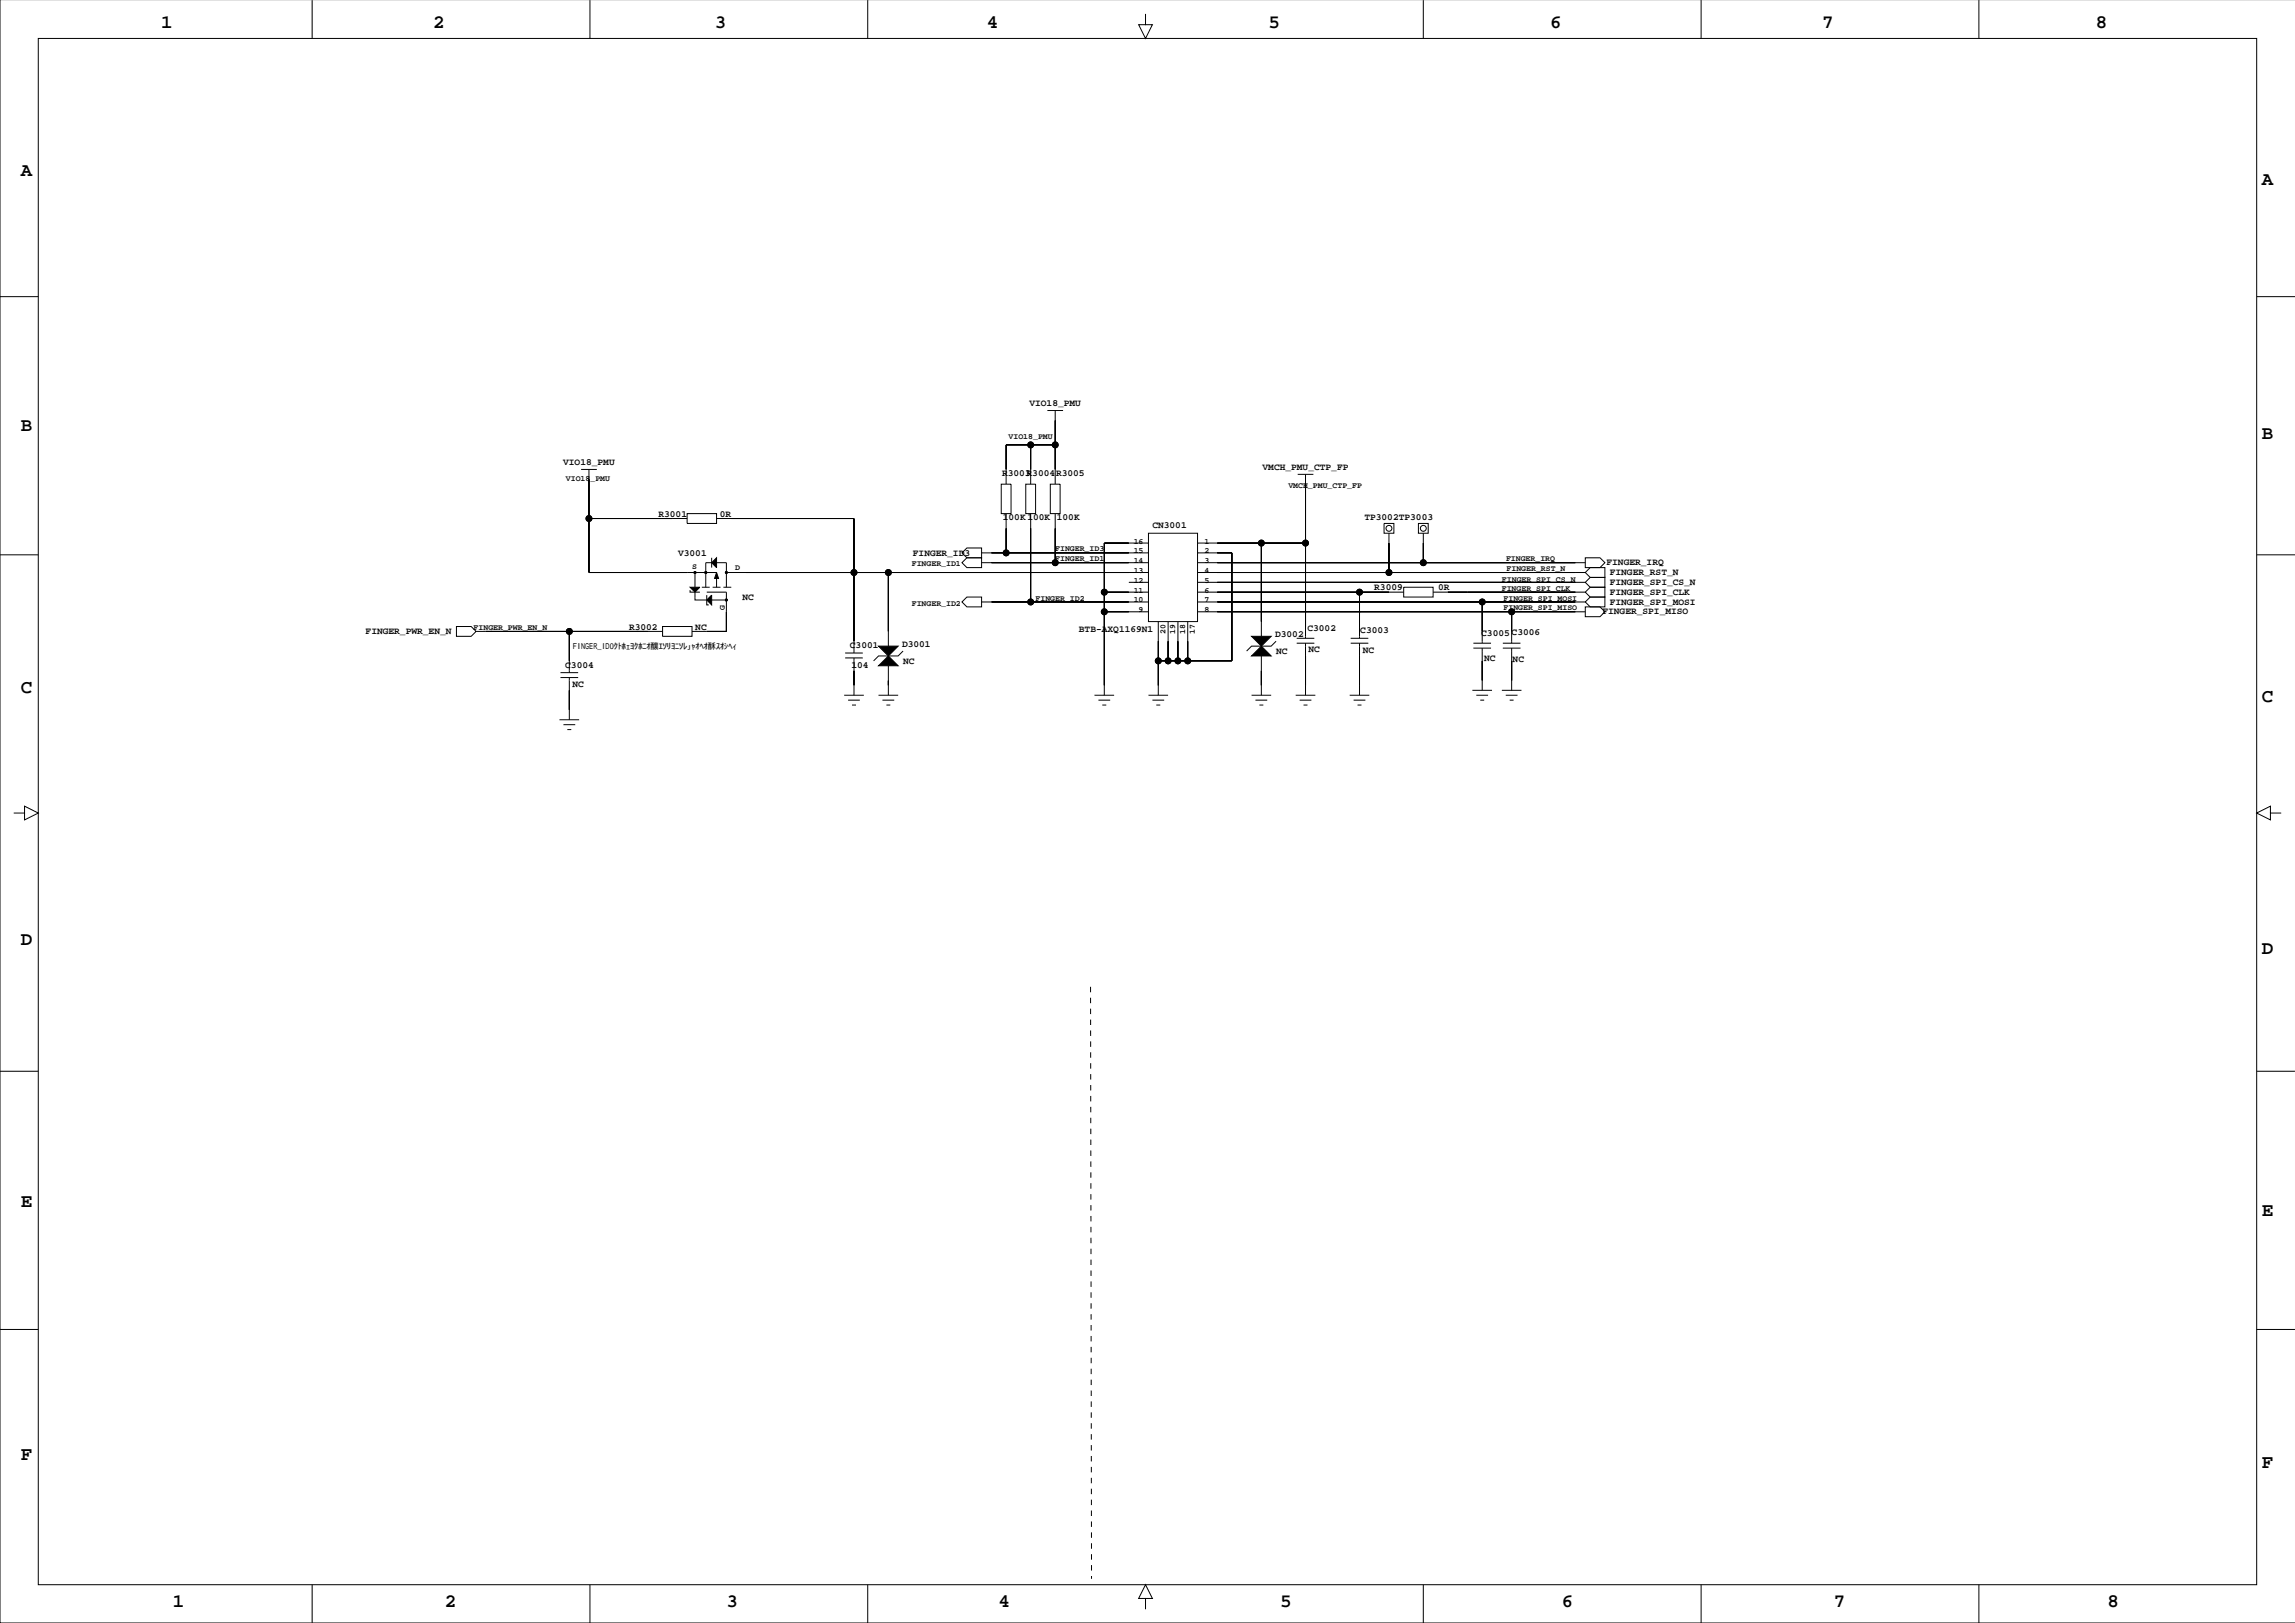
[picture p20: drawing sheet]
<svg xmlns="http://www.w3.org/2000/svg" width="594mm" height="420mm" viewBox="0 0 594 420" stroke-linecap="round" stroke-linejoin="round" font-family="sans-serif">
<defs><g id="words">
<g font-size="4.9">
<text x="41.7" y="7.3">1</text>
<text x="112" y="7.3">2</text>
<text x="184.9" y="7.3">3</text>
<text x="255.3" y="7.3">4</text>
<text x="328.1" y="7.3">5</text>
<text x="401" y="7.3">6</text>
<text x="471.4" y="7.3">7</text>
<text x="542.2" y="7.3">8</text>
<text x="5.4" y="45.6">A</text>
<text x="585.1" y="47.9">A</text>
<text x="5.4" y="111.4">B</text>
<text x="585.1" y="113.7">B</text>
<text x="5.4" y="179.2">C</text>
<text x="585.1" y="181.5">C</text>
<text x="5.4" y="244.4">D</text>
<text x="585.1" y="246.7">D</text>
<text x="5.4" y="312.3">E</text>
<text x="585.1" y="314.5">E</text>
<text x="5.4" y="377.5">F</text>
<text x="585.1" y="379.8">F</text>
<text x="44.7" y="415.6">1</text>
<text x="115.1" y="415.6">2</text>
<text x="188" y="415.6">3</text>
<text x="258.3" y="415.6">4</text>
<text x="331.2" y="415.6">5</text>
<text x="404.1" y="415.6">6</text>
<text x="474.4" y="415.6">7</text>
<text x="545.3" y="415.6">8</text>
</g>
<g font-size="2.5">
<text x="266.3" y="105.1">VIO18_PMU</text>
<text x="145.7" y="120.3">VIO18_PMU</text>
<text x="259.2" y="123.2">R3003R3004</text>
<text x="273.2" y="123.2">R3005</text>
<text x="326.6" y="121.6">VMCH_PMU_CTP_FP</text>
<text x="170.4" y="133.7">R3001</text>
<text x="186.2" y="133.7">0R</text>
<text x="259.4" y="134.6">100K 100K</text>
<text x="273.4" y="134.6">100K</text>
<text x="298.1" y="136.7">CN3001</text>
<text x="353" y="134.6">TP3002TP3003</text>
<text x="175.4" y="143.8">V3001</text>
<text x="236.2" y="143.7">FINGER_ID3</text>
<text x="415.6" y="146.2">FINGER_IRQ</text>
<text x="416.5" y="148.8">FINGER_RST_N</text>
<text x="192.1" y="155.3">NC</text>
<text x="355.5" y="152.7">R3009</text>
<text x="372" y="152.7">0R</text>
<text x="416.5" y="153.9">FINGER_SPI_CLK</text>
<text x="416.5" y="151.3">FINGER_SPI_CS_N</text>
<text x="414.6" y="158.9">FINGER_SPI_MISO</text>
<text x="416.5" y="156.4">FINGER_SPI_MOSI</text>
<text x="94.6" y="164">FINGER_PWR_EN_N</text>
<text x="162.7" y="162.9">R3002</text>
<text x="179.9" y="162.9">NC</text>
<text x="219.9" y="167.6">C3001</text>
<text x="233.4" y="167.4">D3001</text>
<text x="279.1" y="163.6">BTB-AXQ1169N1</text>
<text x="329.9" y="164.8">D3002</text>
<text x="338.3" y="163.3">C3002</text>
<text x="351.9" y="163.8">C3003</text>
<text x="383.2" y="164.6">C3005</text>
<text x="391.1" y="164.3">C3006</text>
<text x="146.2" y="172.7">C3004</text>
<text x="220.3" y="172.7">104</text>
<text x="233.6" y="171.7">NC</text>
<text x="330.1" y="169.2">NC</text>
<text x="338.5" y="168.7">NC</text>
<text x="352.6" y="168.9">NC</text>
<text x="384" y="170.9">NC</text>
<text x="391.3" y="171.2">NC</text>
<text x="148.1" y="177.8">NC</text>
</g>
<g font-size="2.1">
<text x="260.9" y="113.4">VIO18_PMU</text>
<text x="146.4" y="124.3">VIO18_PMU</text>
<text x="333.3" y="126.1">VMCH_PMU_CTP_FP</text>
<text x="273" y="142.6">FINGER_ID3</text>
<text x="293.3" y="140.6">16</text>
<text x="293.3" y="143.1">15</text>
<text x="311.6" y="143.1">2</text>
<text x="311.6" y="140.6">1</text>
<text x="179" y="147.2">S</text>
<text x="190.2" y="147.5">D</text>
<text x="235.9" y="146.5">FINGER_ID1</text>
<text x="273" y="145.2">FINGER_ID1</text>
<text x="293.3" y="145.7">14</text>
<text x="293.3" y="148.2">13</text>
<text x="311.6" y="148.2">4</text>
<text x="311.6" y="145.7">3</text>
<text x="389.6" y="145.2">FINGER_IRQ</text>
<text x="389.8" y="147.7">FINGER_RST_N</text>
<text x="267.9" y="155.3">FINGER_ID2</text>
<text x="293.3" y="150.8">12</text>
<text x="293.3" y="153.3">11</text>
<text x="293.3" y="155.8">10</text>
<text x="311.6" y="155.8">7</text>
<text x="311.6" y="153.3">6</text>
<text x="311.6" y="150.8">5</text>
<text x="388.5" y="152.8">FINGER_SPI_CLK</text>
<text x="388.6" y="150.5">FINGER_SPI_CS_N</text>
<text x="389" y="155.3">FINGER_SPI_MOSI</text>
<text x="187.5" y="157.7" transform="rotate(-90 187.5 157.7)">G</text>
<text x="235.9" y="156.7">FINGER_ID2</text>
<text x="294.6" y="158.4">9</text>
<text x="311.6" y="158.4">8</text>
<text x="389" y="157.9">FINGER_SPI_MISO</text>
<text x="122.5" y="162.9">FINGER_PWR_EN_N</text>
<text x="148.2" y="167.8">FINGER_ID0ｸﾄﾎｪﾖｸﾎﾆｵ釀ｴｿﾘﾖﾆｿﾚ｣ｬｵﾍｵ酥ｽｵｼﾍｨ</text>
<text x="301.5" y="164.1" transform="rotate(-90 301.5 164.1)">20</text>
<text x="304" y="164.1" transform="rotate(-90 304 164.1)">19</text>
<text x="306.6" y="164.1" transform="rotate(-90 306.6 164.1)">18</text>
<text x="309.1" y="164.1" transform="rotate(-90 309.1 164.1)">17</text>
</g>
</g></defs>
<g fill="none" stroke="#000" stroke-width=".26">
<path d="M0 -.1v419.9h593.8M9.9 9.9h573.9v400h-573.9zM80.8 0v9.9M152.6 0v9.9M224.5 0v9.9M296.4 3.6v2.8h1.7l-1.7 3.5-1.8-3.5h1.8M368.2 0v9.9M440.1 0v9.9M511.9 0v9.9M0 76.7h9.9M583.8 76.7h9.9M266.6 115.1v10.1"/>
<path d="M271 106.2h4M273 108.7h.1M273 115.1h-12.7v10.1M273 106.2v19M150.3 121.4h4.1M152.4 124h.1M152.4 121.4v26.7h33M152.4 134.1h25.4M177.8 132.9h7.6v2.5h-7.6zM185.4 134.1h35.5v34.8M259 125.2h2.6v7.7h-2.6zM260.3 132.9v10.1"/>
<path d="M265.4 125.2h2.5v7.7h-2.5zM266.6 132.9v22.8M271.7 125.2h2.6v7.7h-2.6zM273 132.9v12.6M297.1 137.9h12.7v22.9h-12.7zM335.7 122.7h4.1M337.7 125.2h.1M337.7 122.7v42.4M358.1 135.4h2.5v2.5h-2.5zM359.3 137.9v10.2M366.9 135.4h2.6v2.5h-2.6zM368.2 137.9v7.6"/>
<path d="M0 143.5h9.9M178.5 152.7v.5h2.6M179.8 153.2v2h3M179.8 148.1v3.8M181.6 151.9h2M182.8 153.9v2.6h.5M182.8 153.2h5.1v10.1h-8.9M184.1 145.5h-1.5v6.4M184.1 144.3v2.5M184.1 155.2h3.8M184.4 151.9h2M185.4 145.5h2.5v6.4"/>
<path d="M185.4 149.4v2.5M187.2 151.9h2M187.9 148.1h109.2M229.8 148.1v19M248.9 143l1.2-1.3h3.8v2.6h-3.8zM248.9 155.7l1.2-1.3h3.8v2.6h-3.8zM248.9 145.5l1.2-1.2h3.8v2.5h-3.8zM253.9 143h43.2M253.9 145.5h43.2M253.9 155.7h43.2M285.7 153.2h11.4M285.7 158.2h11.4"/>
<path d="M292 150.6h5.1M297.1 140.5h-11.4v39.3M309.8 143h8.9v27.9h-19M309.8 140.5h27.9M309.8 145.5h100.3M309.8 148.1h100.3M309.8 150.6h100.3M309.8 153.2h53.3M309.8 155.7h100.3M309.8 158.2h100.3M326.3 140.5v24.1M351.7 153.2v11.9"/>
<path d="M363.1 151.9h7.7v2.5h-7.7zM370.8 153.2h39.3M383.5 155.7v10.7M391.1 158.2v8.2M410.1 144.3h3.8l1.3 1.2-1.3 1.3h-3.8zM410.1 157h3.8l1.3 1.2-1.3 1.3h-3.8zM411.4 154.4h3.8v2.6h-3.8l-1.3-1.3zM411.4 151.9h3.8v2.5h-3.8l-1.3-1.2zM411.4 149.4h3.8v2.5h-3.8l-1.3-1.3zM411.4 146.8h3.8v2.6h-3.8l-1.3-1.3zM583.8 143.5h9.9M118.1 162.1h3.8l1.3 1.2-1.3 1.3h-3.8z"/>
<path d="M123.2 163.3h48.2M145 175.3h4.6M145 174h4.6M147.3 163.3v10.7M147.3 175.3v10.9M171.4 162.1h7.6v2.5h-7.6zM218.4 179.8h5.1M218.6 170.2h4.6M218.6 168.9h4.6M220.9 177.3h.1M220.9 170.2v9.6M227.3 179.8h5.1"/>
<path d="M229.8 177.3h.1M229.8 172.2v7.6M233.6 168.4l-1.2 1.3h-5.1l-1.3 1.2M283.1 179.8h5.1M285.7 177.3h.1M297.1 179.8h5.1M299.7 177.3h.1M299.7 160.8v19M302.2 160.8v10.1M304.7 160.8v10.1M307.3 160.8v10.1M323.8 179.8h5.1"/>
<path d="M326.3 177.3h.1M326.3 169.7v10.1M330.1 165.9l-1.2 1.2h-5.1l-1.3 1.3M335.2 179.8h5.1M335.5 166.4h4.5M335.5 165.1h4.5M337.7 177.3h.1M337.7 166.4v13.4M349.2 179.8h5M349.4 166.4h4.6M349.4 165.1h4.6M351.7 177.3h.1"/>
<path d="M351.7 166.4v13.4M380.9 178.6h5.1M381.2 167.6h4.5M381.2 166.4h4.5M381.9 179.8h3.1M383.5 176h.1M383.5 167.6v11M388.5 178.6h5.1M388.8 167.6h4.6M388.8 166.4h4.6M389.5 179.8h3.1M391.1 176h.1"/>
<path d="M391.1 167.6v11M144.7 186.2h5.1M145.8 187.4h3M146.8 188.7h1M147.3 183.6h.1M219.4 181.1h3.1M220.4 182.4h1M228.3 181.1h3M229.3 182.4h1M284.2 181.1h3M285.2 182.4h1M298.1 181.1h3.1"/>
<path d="M299.1 182.4h1.1M324.8 181.1h3M325.8 182.4h1M336.2 181.1h3.1M337.2 182.4h1.1M350.2 181.1h3M351.2 182.4h1M382.9 181.1h1.1M390.6 181.1h1M3.6 210.3h2.7v-1.8l3.6 1.8-3.6 1.8v-1.8M587.4 210.3v-1.8l-3.6 1.8 3.6 1.8v-1.8h2.8M0 277.1h9.9"/>
<path d="M583.8 277.1h9.9M0 343.9h9.9M583.8 343.9h9.9M80.8 409.9v9.9M152.6 409.9v9.9M224.5 409.9v9.9M296.4 413.5h1.7l-1.7-3.6-1.8 3.6h1.8v2.8M368.2 409.9v9.9M440.1 409.9v9.9M511.9 409.9v9.9"/>
<circle cx="266.6" cy="115.1" r=".76"/>
<circle cx="273" cy="115.1" r=".76"/>
<circle cx="152.4" cy="134.1" r=".76"/>
<circle cx="359.3" cy="136.7" r=".76"/>
<circle cx="368.2" cy="136.7" r=".76"/>
<circle cx="179.8" cy="148.1" r=".25"/>
<circle cx="182.6" cy="148.1" r=".25"/>
<circle cx="187.9" cy="155.2" r=".25"/>
<circle cx="187.9" cy="148.1" r=".25"/>
<circle cx="220.9" cy="148.1" r=".76"/>
<circle cx="229.8" cy="148.1" r=".76"/>
<circle cx="260.3" cy="143" r=".76"/>
<circle cx="266.6" cy="155.7" r=".76"/>
<circle cx="273" cy="145.5" r=".76"/>
<circle cx="285.7" cy="158.2" r=".76"/>
<circle cx="285.7" cy="153.2" r=".76"/>
<circle cx="326.3" cy="140.5" r=".76"/>
<circle cx="337.7" cy="140.5" r=".76"/>
<circle cx="351.7" cy="153.2" r=".76"/>
<circle cx="359.3" cy="148.1" r=".76"/>
<circle cx="368.2" cy="145.5" r=".76"/>
<circle cx="383.5" cy="155.7" r=".76"/>
<circle cx="391.1" cy="158.2" r=".76"/>
<circle cx="147.3" cy="163.3" r=".76"/>
<circle cx="299.7" cy="170.9" r=".76"/>
<circle cx="302.2" cy="170.9" r=".76"/>
<circle cx="304.7" cy="170.9" r=".76"/>
<circle cx="307.3" cy="170.9" r=".76"/>
</g>
<g fill="#000" stroke="#000" stroke-width=".26">
<path d="M260.3 115.1v6.3z" fill-rule="evenodd"/>
<path d="M260.3 115.1h6.3z" fill-rule="evenodd"/>
<path d="M266.6 115.1v6.3z" fill-rule="evenodd"/>
<path d="M273 108.7v6.4z" fill-rule="evenodd"/>
<path d="M273 115.1v6.3z" fill-rule="evenodd"/>
<path d="M266.6 115.1h6.4z" fill-rule="evenodd"/>
<path d="M152.4 124v10.1z" fill-rule="evenodd"/>
<path d="M152.4 134.1v14z" fill-rule="evenodd"/>
<path d="M152.4 134.1h21.6z" fill-rule="evenodd"/>
<path d="M189.2 134.1h31.7z" fill-rule="evenodd"/>
<path d="M220.9 134.1v14z" fill-rule="evenodd"/>
<path d="M260.3 136.7v6.3z" fill-rule="evenodd"/>
<path d="M266.6 136.7v19z" fill-rule="evenodd"/>
<path d="M273 136.7v8.8z" fill-rule="evenodd"/>
<path d="M337.7 125.2v15.3z" fill-rule="evenodd"/>
<path d="M152.4 148.1h25.4z" fill-rule="evenodd"/>
<path d="M178.5 151.9h2.6l-1.3 1.3z" fill-rule="evenodd"/>
<path d="M184.1 153.9v2.6l-1.3-1.3z" fill-rule="evenodd"/>
<path d="M184.1 145.5l1.3-1.2v2.5z" fill-rule="evenodd"/>
<path d="M185.4 148.1l.5 1.5h-1z" fill-rule="evenodd"/>
<path d="M187.9 158.2v5.1z" fill-rule="evenodd"/>
<path d="M193 148.1h27.9z" fill-rule="evenodd"/>
<path d="M220.9 148.1v17.8z" fill-rule="evenodd"/>
<path d="M220.9 148.1h8.9z" fill-rule="evenodd"/>
<path d="M229.8 148.1v15.2z" fill-rule="evenodd"/>
<path d="M256.5 143h3.8z" fill-rule="evenodd"/>
<path d="M256.5 155.7h10.1z" fill-rule="evenodd"/>
<path d="M256.5 145.5h16.5z" fill-rule="evenodd"/>
<path d="M285.7 158.2v19.1z" fill-rule="evenodd"/>
<path d="M285.7 140.5v12.7z" fill-rule="evenodd"/>
<path d="M285.7 153.2v5z" fill-rule="evenodd"/>
<path d="M285.7 140.5h6.3z" fill-rule="evenodd"/>
<path d="M285.7 153.2h6.3z" fill-rule="evenodd"/>
<path d="M285.7 158.2h6.3z" fill-rule="evenodd"/>
<path d="M260.3 143h31.7z" fill-rule="evenodd"/>
<path d="M273 145.5h19z" fill-rule="evenodd"/>
<path d="M266.6 155.7h25.4z" fill-rule="evenodd"/>
<path d="M229.8 148.1h62.2z" fill-rule="evenodd"/>
<path d="M314.9 143h3.8z" fill-rule="evenodd"/>
<path d="M318.7 143v27.9z" fill-rule="evenodd"/>
<path d="M326.3 140.5v20.3z" fill-rule="evenodd"/>
<path d="M314.9 140.5h11.4z" fill-rule="evenodd"/>
<path d="M337.7 140.5v21.6z" fill-rule="evenodd"/>
<path d="M326.3 140.5h11.4z" fill-rule="evenodd"/>
<path d="M314.9 153.2h36.8z" fill-rule="evenodd"/>
<path d="M351.7 153.2v8.9z" fill-rule="evenodd"/>
<path d="M359.3 140.5v7.6z" fill-rule="evenodd"/>
<path d="M314.9 148.1h44.4z" fill-rule="evenodd"/>
<path d="M351.7 153.2h7.6z" fill-rule="evenodd"/>
<path d="M368.2 140.5v5z" fill-rule="evenodd"/>
<path d="M314.9 145.5h53.3z" fill-rule="evenodd"/>
<path d="M374.6 153.2h5z" fill-rule="evenodd"/>
<path d="M314.9 155.7h68.6z" fill-rule="evenodd"/>
<path d="M383.5 155.7v7.6z" fill-rule="evenodd"/>
<path d="M314.9 158.2h76.2z" fill-rule="evenodd"/>
<path d="M391.1 158.2v5.1z" fill-rule="evenodd"/>
<path d="M359.3 148.1h48.3z" fill-rule="evenodd"/>
<path d="M314.9 150.6h92.7z" fill-rule="evenodd"/>
<path d="M379.6 153.2h28z" fill-rule="evenodd"/>
<path d="M368.2 145.5h39.4z" fill-rule="evenodd"/>
<path d="M383.5 155.7h24.1z" fill-rule="evenodd"/>
<path d="M391.1 158.2h16.5z" fill-rule="evenodd"/>
<path d="M147.3 178.6v5z" fill-rule="evenodd"/>
<path d="M147.3 163.3v7.6z" fill-rule="evenodd"/>
<path d="M125.7 163.3h21.6z" fill-rule="evenodd"/>
<path d="M147.3 163.3h20.3z" fill-rule="evenodd"/>
<path d="M182.8 163.3h5.1z" fill-rule="evenodd"/>
<path d="M220.9 173.5v3.8z" fill-rule="evenodd"/>
<path d="M227.3 167.1h5.1l-2.6 2.6z" fill-rule="evenodd"/>
<path d="M227.3 172.2l2.5-2.5 2.6 2.5z" fill-rule="evenodd"/>
<path d="M229.8 176v1.3z" fill-rule="evenodd"/>
<path d="M299.7 170.9v6.4z" fill-rule="evenodd"/>
<path d="M299.7 165.9v5z" fill-rule="evenodd"/>
<path d="M302.2 165.9v5z" fill-rule="evenodd"/>
<path d="M299.7 170.9h2.5z" fill-rule="evenodd"/>
<path d="M304.7 165.9v5z" fill-rule="evenodd"/>
<path d="M302.2 170.9h2.5z" fill-rule="evenodd"/>
<path d="M307.3 165.9v5z" fill-rule="evenodd"/>
<path d="M304.7 170.9h2.6z" fill-rule="evenodd"/>
<path d="M307.3 170.9h11.4z" fill-rule="evenodd"/>
<path d="M323.8 164.6h5.1l-2.6 2.5z" fill-rule="evenodd"/>
<path d="M326.3 167.1l2.6 2.6h-5.1z" fill-rule="evenodd"/>
<path d="M326.3 173.5v3.8z" fill-rule="evenodd"/>
<path d="M337.7 169.7v7.6z" fill-rule="evenodd"/>
<path d="M351.7 169.7v7.6z" fill-rule="evenodd"/>
<path d="M383.5 170.9v5.1z" fill-rule="evenodd"/>
<path d="M391.1 170.9v5.1z" fill-rule="evenodd"/>
<circle cx="266.6" cy="115.1" r=".76"/>
<circle cx="273" cy="115.1" r=".76"/>
<circle cx="152.4" cy="134.1" r=".76"/>
<circle cx="179.8" cy="148.1" r=".25"/>
<circle cx="182.6" cy="148.1" r=".25"/>
<circle cx="187.9" cy="155.2" r=".25"/>
<circle cx="187.9" cy="148.1" r=".25"/>
<circle cx="220.9" cy="148.1" r=".76"/>
<circle cx="229.8" cy="148.1" r=".76"/>
<circle cx="260.3" cy="143" r=".76"/>
<circle cx="266.6" cy="155.7" r=".76"/>
<circle cx="273" cy="145.5" r=".76"/>
<circle cx="285.7" cy="158.2" r=".76"/>
<circle cx="285.7" cy="153.2" r=".76"/>
<circle cx="326.3" cy="140.5" r=".76"/>
<circle cx="337.7" cy="140.5" r=".76"/>
<circle cx="351.7" cy="153.2" r=".76"/>
<circle cx="359.3" cy="148.1" r=".76"/>
<circle cx="368.2" cy="145.5" r=".76"/>
<circle cx="383.5" cy="155.7" r=".76"/>
<circle cx="391.1" cy="158.2" r=".76"/>
<circle cx="147.3" cy="163.3" r=".76"/>
<circle cx="299.7" cy="170.9" r=".76"/>
<circle cx="302.2" cy="170.9" r=".76"/>
<circle cx="304.7" cy="170.9" r=".76"/>
<circle cx="307.3" cy="170.9" r=".76"/>
</g>
<path d="M282.1 255.3l.3 153.1" fill="none" stroke="#000" stroke-width=".26" stroke-dasharray="1.4 1.4" stroke-linecap="butt"/>
<use href="#words"/>
</svg>
